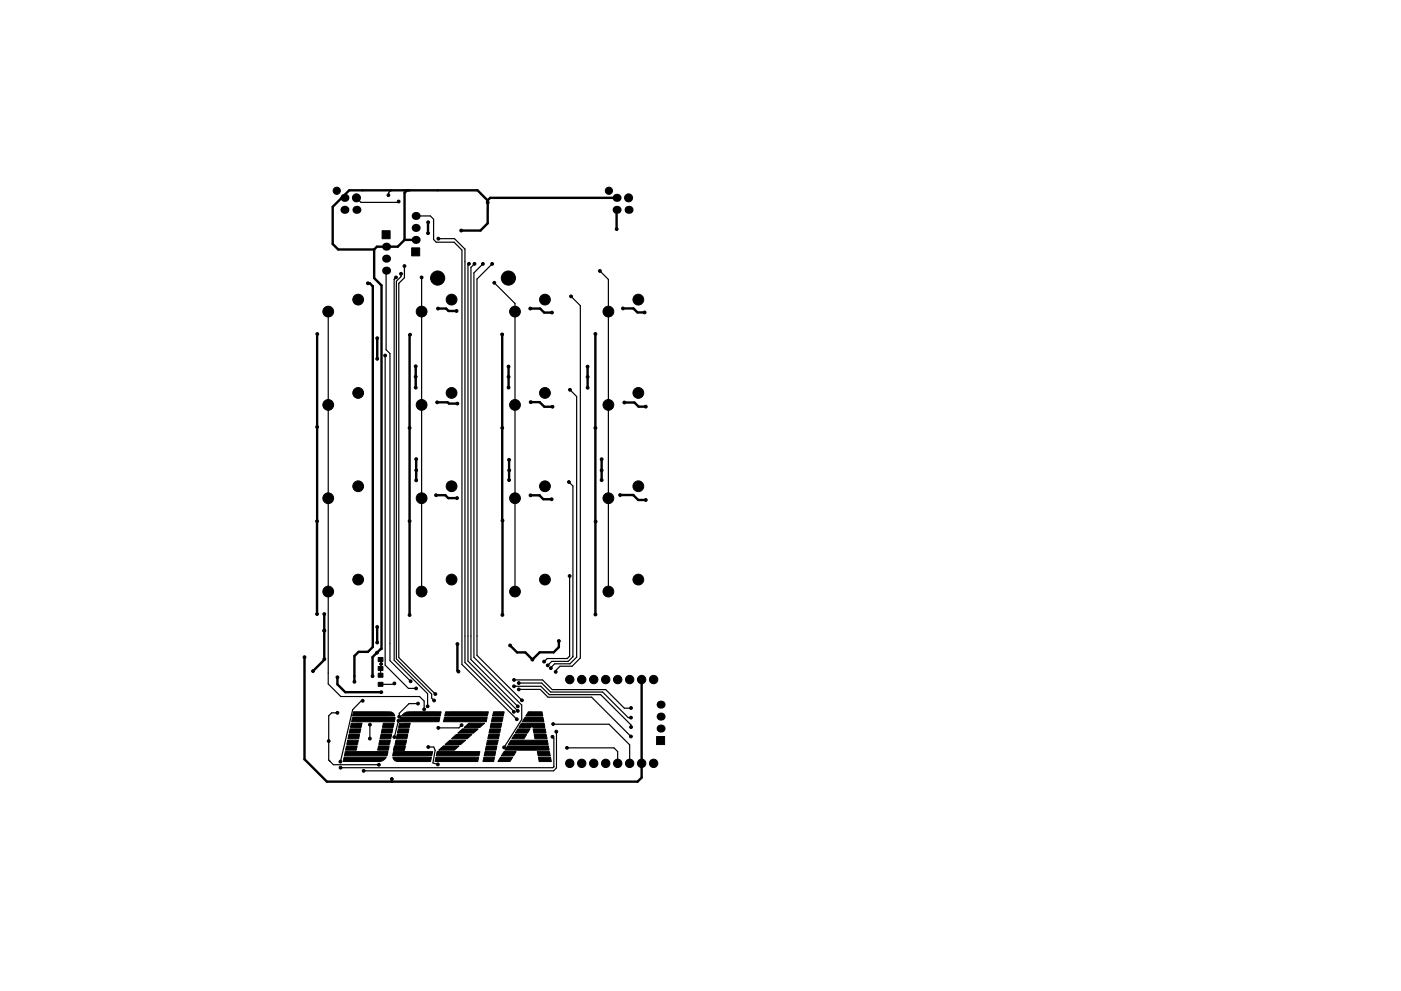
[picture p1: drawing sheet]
<svg xmlns="http://www.w3.org/2000/svg" width="297mm" height="210mm" viewBox="0 0 297 210" stroke-linecap="round" stroke-linejoin="round" font-family="sans-serif">
<g fill="#000" stroke="#000" stroke-width=".21">
<path d="M81 48.9h1.7v1.7h-1.7zM87.3 52.6h1.7v1.7h-1.7zM73.5 158.3h2.2l-.2 .9h-2.2zM73.7 157l2.2 .1v.2a.47 .47 0 0 1-.1 .6 .47 .47 0 0 1-.5 .1l-1.8-.1zM74 155.8l2.2 .1-.2 .8-2.2 .1zM74.2 154.6h2.3l-.2 .9h-2.3zM74.5 153.4h2.3l-.2 .9h-2.3zM74.9 151h7.6a1.04 1.04 0 0 1 1.2 .9h-8.9zM80.2 142.8h1v.9h-1zM80.2 144.8h1v.8h-1zM80.2 141.4h1v.9h-1zM80.2 139.5h1v.8h-1z"/>
<path d="M80.3 158.3h2.2l-.2 .9-2.2-.1zM80.5 157l2.2 .1v.2a.47 .47 0 0 1-.1 .6 .47 .47 0 0 1-.6 .1l-1.7-.1zM80.8 155.8l2.2 .1-.2 .8-2.2 .1zM73.2 159.5h9.1l-.3 .9h-9zM81 154.6h2.3l-.2 .9h-2.3zM81.3 153.4h2.2l-.1 .9h-2.3zM74.7 152.3l9.1-.1-.2 .9h-9zM83.6 158.3h2.3l-.2 .9h-2.3zM83.7 158.3h2.2l-.1 .9h-2.3zM83.9 157l2.3 .1-.2 .9-2.2-.1zM84.2 155.8l2.2 .1v.2a.47 .47 0 0 1-.1 .6 .47 .47 0 0 1-.6 0h-1.7zM84.5 154.6l2.2 .1-.2 .8h-2.2z"/>
<path d="M84.7 153.4h2.3l-.2 .9h-2.3zM83.4 159.5h8.3l-.1 .4a.42 .42 0 0 1-.1 .5 .42 .42 0 0 1-.5 0h-7.7zM85.5 151.5l1-.5h7l-.2 .9h-8.2zM85 152.2h8.3l-.2 .9h-8.3zM93 159.2l1-.9h3.3l-1 .9zM94.4 157.9l1-.9 3.3 .1-1 .9zM92.7 159.5h9v.4a.42 .42 0 0 1-.2 .5 .42 .42 0 0 1-.5 0l-8.5-.1zM95.7 156.7l1-.9 3.3 .1-1 .8zM94.5 151h9l-.2 .9h-9zM97.1 155.5l1-.9 3.3 .1-1 .8zM98.4 154.3l1-.9h3.3l-1 .9zM94.2 152.2h9.1l-.2 .9h-9.1z"/>
<path d="M102.8 159.5h2.3l-.1 .3a.47 .47 0 0 1-.1 .5 .47 .47 0 0 1-.5 .1l-1.7-.1zM103.1 158.3h2.2l-.1 .9h-2.3zM103.9 154.7h2.2l-.2 .8h-2.2zM103.4 157.1l2.2-.1-.2 .9-2.2 .1zM104.1 153.4h2.3l-.2 .9h-2.3zM104.4 152.2h2.2l-.1 .9h-2.3zM103.6 155.9l2.3-.1-.2 .9h-2.3zM104.6 151h2.3l-.2 .9h-2.3zM106.9 159.5h2.5l-.5 .9h-2.6zM109.1 155.9h2.5l-.5 .8h-2.6zM109.8 154.7l2.6-.1-.6 .9h-2.5zM112 151h2.9l.2 .9h-3.6z"/>
<path d="M113.2 155.8h2a.47 .47 0 0 1 .6 0 .47 .47 0 0 1 .1 .6l.1 .3h-2.6zM111.3 152.2h3.8l.2 .9h-4.5zM110.6 153.4h4.8l.1 .9h-2.5l-.1-.4-.3 .4h-2.6zM113 154.7l2.6-.1 .1 .9h-2.5zM108.3 157.1l7.7-.1 .2 1-8.4-.1zM107.6 158.3h8.7l.1 .8h-9.3zM113.9 159.5h2.6l.2 .9h-2a.47 .47 0 0 1-.6 0 .47 .47 0 0 1-.1-.6zM139.2 156.3h1.7v1.7h-1.7zM73 160.7h8.9l-.5 .5-.8 .4h-7.8zM83.3 160.7h8.2l-.2 .9h-4.3a8.1 8.1 0 0 1-3.3-.3zM92.4 160.7h9.1l-.2 .9h-7.4l-1.7-.1zM102.6 160.7h2.2l-.1 .9h-2.3z"/>
<path d="M106.1 160.7h2.6l-.6 .9h-2.5zM114.2 160.7h2.5l.2 .9h-2.6z"/>
<circle cx="71.4" cy="40.5" r=".76"/>
<circle cx="75.6" cy="42" r=".85"/>
<circle cx="82.3" cy="41.4" r=".3"/>
<circle cx="84" cy="58.9" r=".3"/>
<circle cx="84.5" cy="42.8" r=".3"/>
<circle cx="85" cy="58.1" r=".3"/>
<circle cx="85.7" cy="56.4" r=".3"/>
<circle cx="89.4" cy="58.9" r=".3"/>
<circle cx="90.7" cy="49.5" r=".3"/>
<circle cx="90.8" cy="47.2" r=".3"/>
<circle cx="92.8" cy="59" r="1.5"/>
<circle cx="92.9" cy="50.6" r=".3"/>
<circle cx="97.8" cy="48.9" r=".3"/>
<circle cx="99.4" cy="56" r=".3"/>
<circle cx="100.6" cy="56" r=".3"/>
<circle cx="102.4" cy="56" r=".3"/>
<circle cx="103.4" cy="43" r=".3"/>
<circle cx="104.4" cy="56" r=".3"/>
<circle cx="104.8" cy="60" r=".3"/>
<circle cx="107.8" cy="59" r="1.5"/>
<circle cx="127.2" cy="57.5" r=".3"/>
<circle cx="129.1" cy="40.5" r=".76"/>
<circle cx="130.8" cy="48.6" r=".3"/>
<circle cx="133.3" cy="42" r=".85"/>
<circle cx="67.3" cy="70.9" r=".3"/>
<circle cx="69.6" cy="66.1" r="1.14"/>
<circle cx="75.9" cy="63.6" r="1.14"/>
<circle cx="78" cy="60.1" r=".3"/>
<circle cx="80" cy="76.1" r=".3"/>
<circle cx="80" cy="71.8" r=".3"/>
<circle cx="81.7" cy="75.4" r=".3"/>
<circle cx="86.9" cy="71" r=".3"/>
<circle cx="88.1" cy="77.7" r=".3"/>
<circle cx="88.1" cy="79.9" r=".3"/>
<circle cx="89.4" cy="66.1" r="1.14"/>
<circle cx="92.9" cy="65.5" r=".3"/>
<circle cx="95.7" cy="63.6" r="1.14"/>
<circle cx="96.8" cy="66" r=".3"/>
<circle cx="106.5" cy="70.9" r=".3"/>
<circle cx="107.8" cy="77.8" r=".3"/>
<circle cx="107.8" cy="80" r=".3"/>
<circle cx="109.2" cy="66.1" r="1.14"/>
<circle cx="112.4" cy="65.5" r=".3"/>
<circle cx="115.5" cy="63.6" r="1.14"/>
<circle cx="117" cy="66.3" r=".3"/>
<circle cx="121.1" cy="62.9" r=".3"/>
<circle cx="124.6" cy="77.8" r=".3"/>
<circle cx="124.6" cy="80" r=".3"/>
<circle cx="126.2" cy="70.8" r=".3"/>
<circle cx="129" cy="66.1" r="1.14"/>
<circle cx="132.1" cy="65.4" r=".3"/>
<circle cx="135.3" cy="63.6" r="1.14"/>
<circle cx="136.7" cy="66.3" r=".3"/>
<circle cx="67.2" cy="90.6" r=".3"/>
<circle cx="69.6" cy="85.9" r="1.14"/>
<circle cx="75.9" cy="83.4" r="1.14"/>
<circle cx="86.8" cy="90.8" r=".3"/>
<circle cx="88.1" cy="82.2" r=".3"/>
<circle cx="88.2" cy="97.4" r=".3"/>
<circle cx="88.3" cy="99.8" r=".3"/>
<circle cx="89.4" cy="85.9" r="1.14"/>
<circle cx="92.7" cy="85.4" r=".3"/>
<circle cx="95.7" cy="83.4" r="1.14"/>
<circle cx="97" cy="85.6" r=".3"/>
<circle cx="106.5" cy="90.8" r=".3"/>
<circle cx="107.8" cy="82.2" r=".3"/>
<circle cx="107.9" cy="97.6" r=".3"/>
<circle cx="108" cy="99.8" r=".3"/>
<circle cx="109.2" cy="85.9" r="1.14"/>
<circle cx="112.5" cy="85.3" r=".3"/>
<circle cx="115.5" cy="83.4" r="1.14"/>
<circle cx="117.1" cy="86.3" r=".3"/>
<circle cx="120.8" cy="82.7" r=".3"/>
<circle cx="124.6" cy="82.3" r=".3"/>
<circle cx="126.2" cy="90.8" r=".3"/>
<circle cx="127.6" cy="99.8" r=".3"/>
<circle cx="127.6" cy="97.4" r=".3"/>
<circle cx="129" cy="85.9" r="1.14"/>
<circle cx="132.4" cy="85.4" r=".3"/>
<circle cx="135.3" cy="83.4" r="1.14"/>
<circle cx="136.9" cy="86.3" r=".3"/>
<circle cx="67.2" cy="110.6" r=".3"/>
<circle cx="69.6" cy="105.7" r="1.14"/>
<circle cx="75.9" cy="103.2" r="1.14"/>
<circle cx="86.8" cy="110.6" r=".3"/>
<circle cx="88.2" cy="101.9" r=".3"/>
<circle cx="89.4" cy="105.7" r="1.14"/>
<circle cx="92.4" cy="105.1" r=".3"/>
<circle cx="95.7" cy="103.2" r="1.14"/>
<circle cx="96.9" cy="105.7" r=".3"/>
<circle cx="106.5" cy="110.4" r=".3"/>
<circle cx="107.9" cy="101.9" r=".3"/>
<circle cx="109.2" cy="105.7" r="1.14"/>
<circle cx="112.5" cy="105.1" r=".3"/>
<circle cx="115.5" cy="103.2" r="1.14"/>
<circle cx="117" cy="105.9" r=".3"/>
<circle cx="120.6" cy="102.3" r=".3"/>
<circle cx="126.3" cy="110.7" r=".3"/>
<circle cx="127.6" cy="101.9" r=".3"/>
<circle cx="129" cy="105.7" r="1.14"/>
<circle cx="131.5" cy="105" r=".3"/>
<circle cx="135.3" cy="103.2" r="1.14"/>
<circle cx="136.9" cy="106.1" r=".3"/>
<circle cx="64.6" cy="139.4" r=".3"/>
<circle cx="67.2" cy="130.3" r=".3"/>
<circle cx="68.7" cy="133.8" r=".3"/>
<circle cx="68.7" cy="130.3" r=".3"/>
<circle cx="68.8" cy="139.8" r=".3"/>
<circle cx="69.6" cy="125.5" r="1.14"/>
<circle cx="75.9" cy="123" r="1.14"/>
<circle cx="79.9" cy="138.5" r=".3"/>
<circle cx="80" cy="136.3" r=".3"/>
<circle cx="80" cy="133" r=".3"/>
<circle cx="86.8" cy="130.5" r=".3"/>
<circle cx="89.4" cy="125.5" r="1.14"/>
<circle cx="95.7" cy="123" r="1.14"/>
<circle cx="97" cy="136.6" r=".3"/>
<circle cx="106.5" cy="130.5" r=".3"/>
<circle cx="108.1" cy="136.9" r=".3"/>
<circle cx="109.2" cy="125.5" r="1.14"/>
<circle cx="112.9" cy="139.9" r=".3"/>
<circle cx="115.5" cy="123" r="1.14"/>
<circle cx="118.5" cy="136" r=".3"/>
<circle cx="120.8" cy="122.2" r=".3"/>
<circle cx="126.2" cy="130.4" r=".3"/>
<circle cx="129" cy="125.5" r="1.14"/>
<circle cx="135.3" cy="123" r="1.14"/>
<circle cx="66.4" cy="142.4" r=".3"/>
<circle cx="69.7" cy="157.2" r=".3"/>
<circle cx="71.5" cy="143.7" r=".3"/>
<circle cx="71.5" cy="151.2" r=".3"/>
<circle cx="75.1" cy="144.6" r=".3"/>
<circle cx="76.9" cy="148.7" r=".3"/>
<circle cx="78.4" cy="156.7" r=".3"/>
<circle cx="78.4" cy="153.7" r=".3"/>
<circle cx="79" cy="143.5" r=".3"/>
<circle cx="80.8" cy="140.9" r=".3"/>
<circle cx="80.8" cy="146.9" r=".3"/>
<circle cx="83.6" cy="156.4" r=".3"/>
<circle cx="83.6" cy="145" r=".3"/>
<circle cx="84.5" cy="152.9" r=".3"/>
<circle cx="84.7" cy="152.1" r=".3"/>
<circle cx="87.1" cy="144.5" r=".3"/>
<circle cx="88.2" cy="146.1" r=".3"/>
<circle cx="88.6" cy="149.3" r=".3"/>
<circle cx="89.9" cy="150.5" r=".3"/>
<circle cx="90.7" cy="149.9" r=".3"/>
<circle cx="90.8" cy="158.5" r=".3"/>
<circle cx="92" cy="148.6" r=".3"/>
<circle cx="92.3" cy="147.2" r=".3"/>
<circle cx="92.9" cy="154.4" r=".3"/>
<circle cx="97.2" cy="142.5" r=".3"/>
<circle cx="97.9" cy="153.9" r=".3"/>
<circle cx="106.9" cy="158.6" r=".3"/>
<circle cx="108.9" cy="151" r=".3"/>
<circle cx="109" cy="144.3" r=".3"/>
<circle cx="109" cy="145.6" r=".3"/>
<circle cx="109.6" cy="152.6" r=".3"/>
<circle cx="109.8" cy="150.8" r=".3"/>
<circle cx="109.8" cy="149.9" r=".3"/>
<circle cx="110" cy="146.3" r=".3"/>
<circle cx="110" cy="144.9" r=".3"/>
<circle cx="110.7" cy="148.6" r=".3"/>
<circle cx="115.4" cy="140.4" r=".3"/>
<circle cx="116.1" cy="141.2" r=".3"/>
<circle cx="116.8" cy="141.8" r=".3"/>
<circle cx="117.1" cy="156.3" r=".3"/>
<circle cx="117.3" cy="153.6" r=".3"/>
<circle cx="117.8" cy="142.5" r=".3"/>
<circle cx="118" cy="155.2" r=".3"/>
<circle cx="120.2" cy="158.7" r=".3"/>
<circle cx="120.8" cy="144.2" r=".89"/>
<circle cx="123.3" cy="144.2" r=".89"/>
<circle cx="125.9" cy="144.2" r=".89"/>
<circle cx="128.4" cy="144.2" r=".89"/>
<circle cx="131" cy="144.2" r=".89"/>
<circle cx="133.5" cy="144.2" r=".89"/>
<circle cx="133.8" cy="156.3" r=".3"/>
<circle cx="133.8" cy="152.3" r=".3"/>
<circle cx="133.8" cy="150.2" r=".3"/>
<circle cx="133.8" cy="154.3" r=".3"/>
<circle cx="136" cy="144.2" r=".89"/>
<circle cx="138.6" cy="144.2" r=".89"/>
<circle cx="72.2" cy="161.6" r=".3"/>
<circle cx="72.2" cy="162.9" r=".3"/>
<circle cx="77.1" cy="163.5" r=".3"/>
<circle cx="80.3" cy="162.2" r=".3"/>
<circle cx="83.1" cy="165.3" r=".3"/>
<circle cx="92.8" cy="162.2" r=".3"/>
<circle cx="120.8" cy="162" r=".89"/>
<circle cx="123.3" cy="162" r=".89"/>
<circle cx="125.9" cy="162" r=".89"/>
<circle cx="128.4" cy="162" r=".89"/>
<circle cx="131" cy="162" r=".89"/>
<circle cx="133.5" cy="162" r=".89"/>
<circle cx="136" cy="162" r=".89"/>
<circle cx="138.6" cy="162" r=".89"/>
</g>
<g fill="#000">
<circle cx="73" cy="42" r=".85"/>
<circle cx="73" cy="44.5" r=".85"/>
<circle cx="75.6" cy="44.5" r=".85"/>
<circle cx="81.9" cy="57.4" r=".85"/>
<circle cx="81.9" cy="54.9" r=".85"/>
<circle cx="81.9" cy="52.3" r=".85"/>
<circle cx="88.1" cy="50.9" r=".85"/>
<circle cx="88.1" cy="48.4" r=".85"/>
<circle cx="88.1" cy="45.8" r=".85"/>
<circle cx="130.7" cy="42" r=".85"/>
<circle cx="130.7" cy="44.5" r=".85"/>
<circle cx="133.3" cy="44.5" r=".85"/>
<circle cx="140.1" cy="149.5" r=".85"/>
<circle cx="140.1" cy="154.6" r=".85"/>
<circle cx="140.1" cy="152" r=".85"/>
</g>
<g fill="none" stroke="#000" stroke-width=".51">
<path d="M79.3 52.9v6.1l1.6 1.6v77.1h-.2l-.8 .8M85.8 50.9l-1.5 1.4h-4.4l-.6 .6M85.8 50.9h2.3M86.3 40.4l-.5 .5v10M90.8 47.2l-.1 2.3M103.4 42.5l-2.2-2.1h-27.2l-1 1v.6h-.6l-1.9 1.9v7.9l1.2 1.1h7.6M130.7 44.5l.1 4.1M130.7 42h-26.8l-.5 .5v4.9l-1.5 1.5h-4.1M67.3 70.9l-.1 59.4M78 60.1h.4l.6 .6M79 60.7h.1M79 60.7v76.6l-1 1h-2l-.9 .9v5.4"/>
<path d="M80 71.8v4.3M86.9 71l-.1 59.5M88.1 77.7v4.5M92.9 65.5h1.7l.5 .5h1.7M106.5 70.9v59.5M107.8 77.8v4.4M107.8 79.9v.1M112.4 65.5h2.1l.9 .8h1.6M124.6 77.8v4.5M126.2 70.8v59.6M132.1 65.4h2.2l.9 .9h1.5M88.2 97.4v4.5"/>
<path d="M92.7 85.4h2.2l.3 .2h1.8M107.9 97.6v4.3M112.5 85.3h1.9l1 1h1.7M127.6 97.4v4.5M132.4 85.4h2.1l.9 .9h1.5M92.4 105.1h2l.6 .6h1.9M112.5 105.1h1.9M114.4 105.1l.8 .8h1.8M114.4 105.1h.1M131.5 105h2.8l1 1.1h1.6M64.6 139.4v21.7l4.7 4.7h65.9l.8-.8v-20.8M68.7 130.3v9.7l-2.3 2.4"/>
<path d="M79.9 138.5l-.9 .9v4.1M79.9 138.5h.1M80 133v3.3M80 133h.1M97 136.6v5.7l.2 .2M106.5 130.4v.1M108.1 136.9l1.5 1.5h1.8l1.5 1.5M112.9 139.9h.1M118.5 136v1.3l-1.1 1.1h-3l-1.5 1.5M71.5 143.7v1.5l1.7 1.7h7.6M83.1 165.3v.5"/>
</g>
<g fill="none" stroke="#000" stroke-width=".25">
<path d="M75.6 42l.9 .9h7.8l.2-.1M81.9 57.4v16.8l.8 .8v65.2l4.4 4.3M82.9 40.4l-.5 .4v.6M84 58.9l-.4 .3v80.9l7.1 7.1v2.7M85 58.1v.6l-1 1v80.1l7.5 7.5v.8l.5 .5M85.7 56.4v2.5l-1.2 1.2v79.4l7.8 7.7M88.1 45.8h3.1l.7 .7v4.3l.6 .6h3.8l1.6 1.7v87.9l11.7 11.6M89.4 58.9v66.6M92.9 50.6h3.5l2.2 2.2v87.8l10.3 10.4M99.4 56l-.2 .2v84.1l10.6 10.5M100.6 56l-.8 .7v83.2l10 10M102.4 56l-1.9 1.9v81.5l10.1 10.2v3.1l-3.7 5.9"/>
<path d="M104.4 56l-3.3 3.2v79.8l9.6 9.6M104.8 60l4.4 4.4v61.1M127.2 57.5l1.8 1.8v66.2M69.6 66.1v79l2.7 2.7h16.7l.9 .9v1.8M81.7 75.4v65.7l4.9 5h1.6M121.1 62.9l1.9 1.9v74.8l-1.7 1.7h-2.6l-.9 1v.2M120.8 82.7l1.5 1.4v55.3l-1.5 1.4h-3.2l-.8 1M120.6 102.3l.9 .8v36.2l-1 1h-3.5l-.9 .9M80.7 139.9l.1 1M120.8 122.2v17l-.5 .5h-4.3l-.6 .7M71.5 151.2h-1.2l-.6 .7v9.3l1 1h9.6M76.9 148.7h-.3l-1.8 1.9-2.6 11"/>
<path d="M78.4 153.7v3M80.7 141.8v1.5M83.6 145l-.2 .2h-2.7M84.5 152.9l-.9 3.5M88.6 149.3h-1.9l-2 2v.8M90.8 158.5h1.2l.3 .7-.5 2.7 1 .3M92.3 147.2h.1M97.9 153.9l-.6 .5h-4.4M109 144.3h6l2.1 2h11.3l4 4 1.4-.1M109 145.6h5.7l1.8 1.8h10.9l6.4 6.4v.5M110 146.3h4.5l1.7 1.6h9.2l8.4 8.4M110 144.9h4.8l2 1.9h11l5.4 5.4 .6 .1"/>
<path d="M117.1 156.3l.3 .3v6.1l-.2 .2h-45M117.3 153.6l11.8 .1 4.4 4.3v4M117.9 155.2l.1 7.7-.6 .6h-40.3M120.2 158.7h10l.8 .8v2.5"/>
</g>
</svg>
